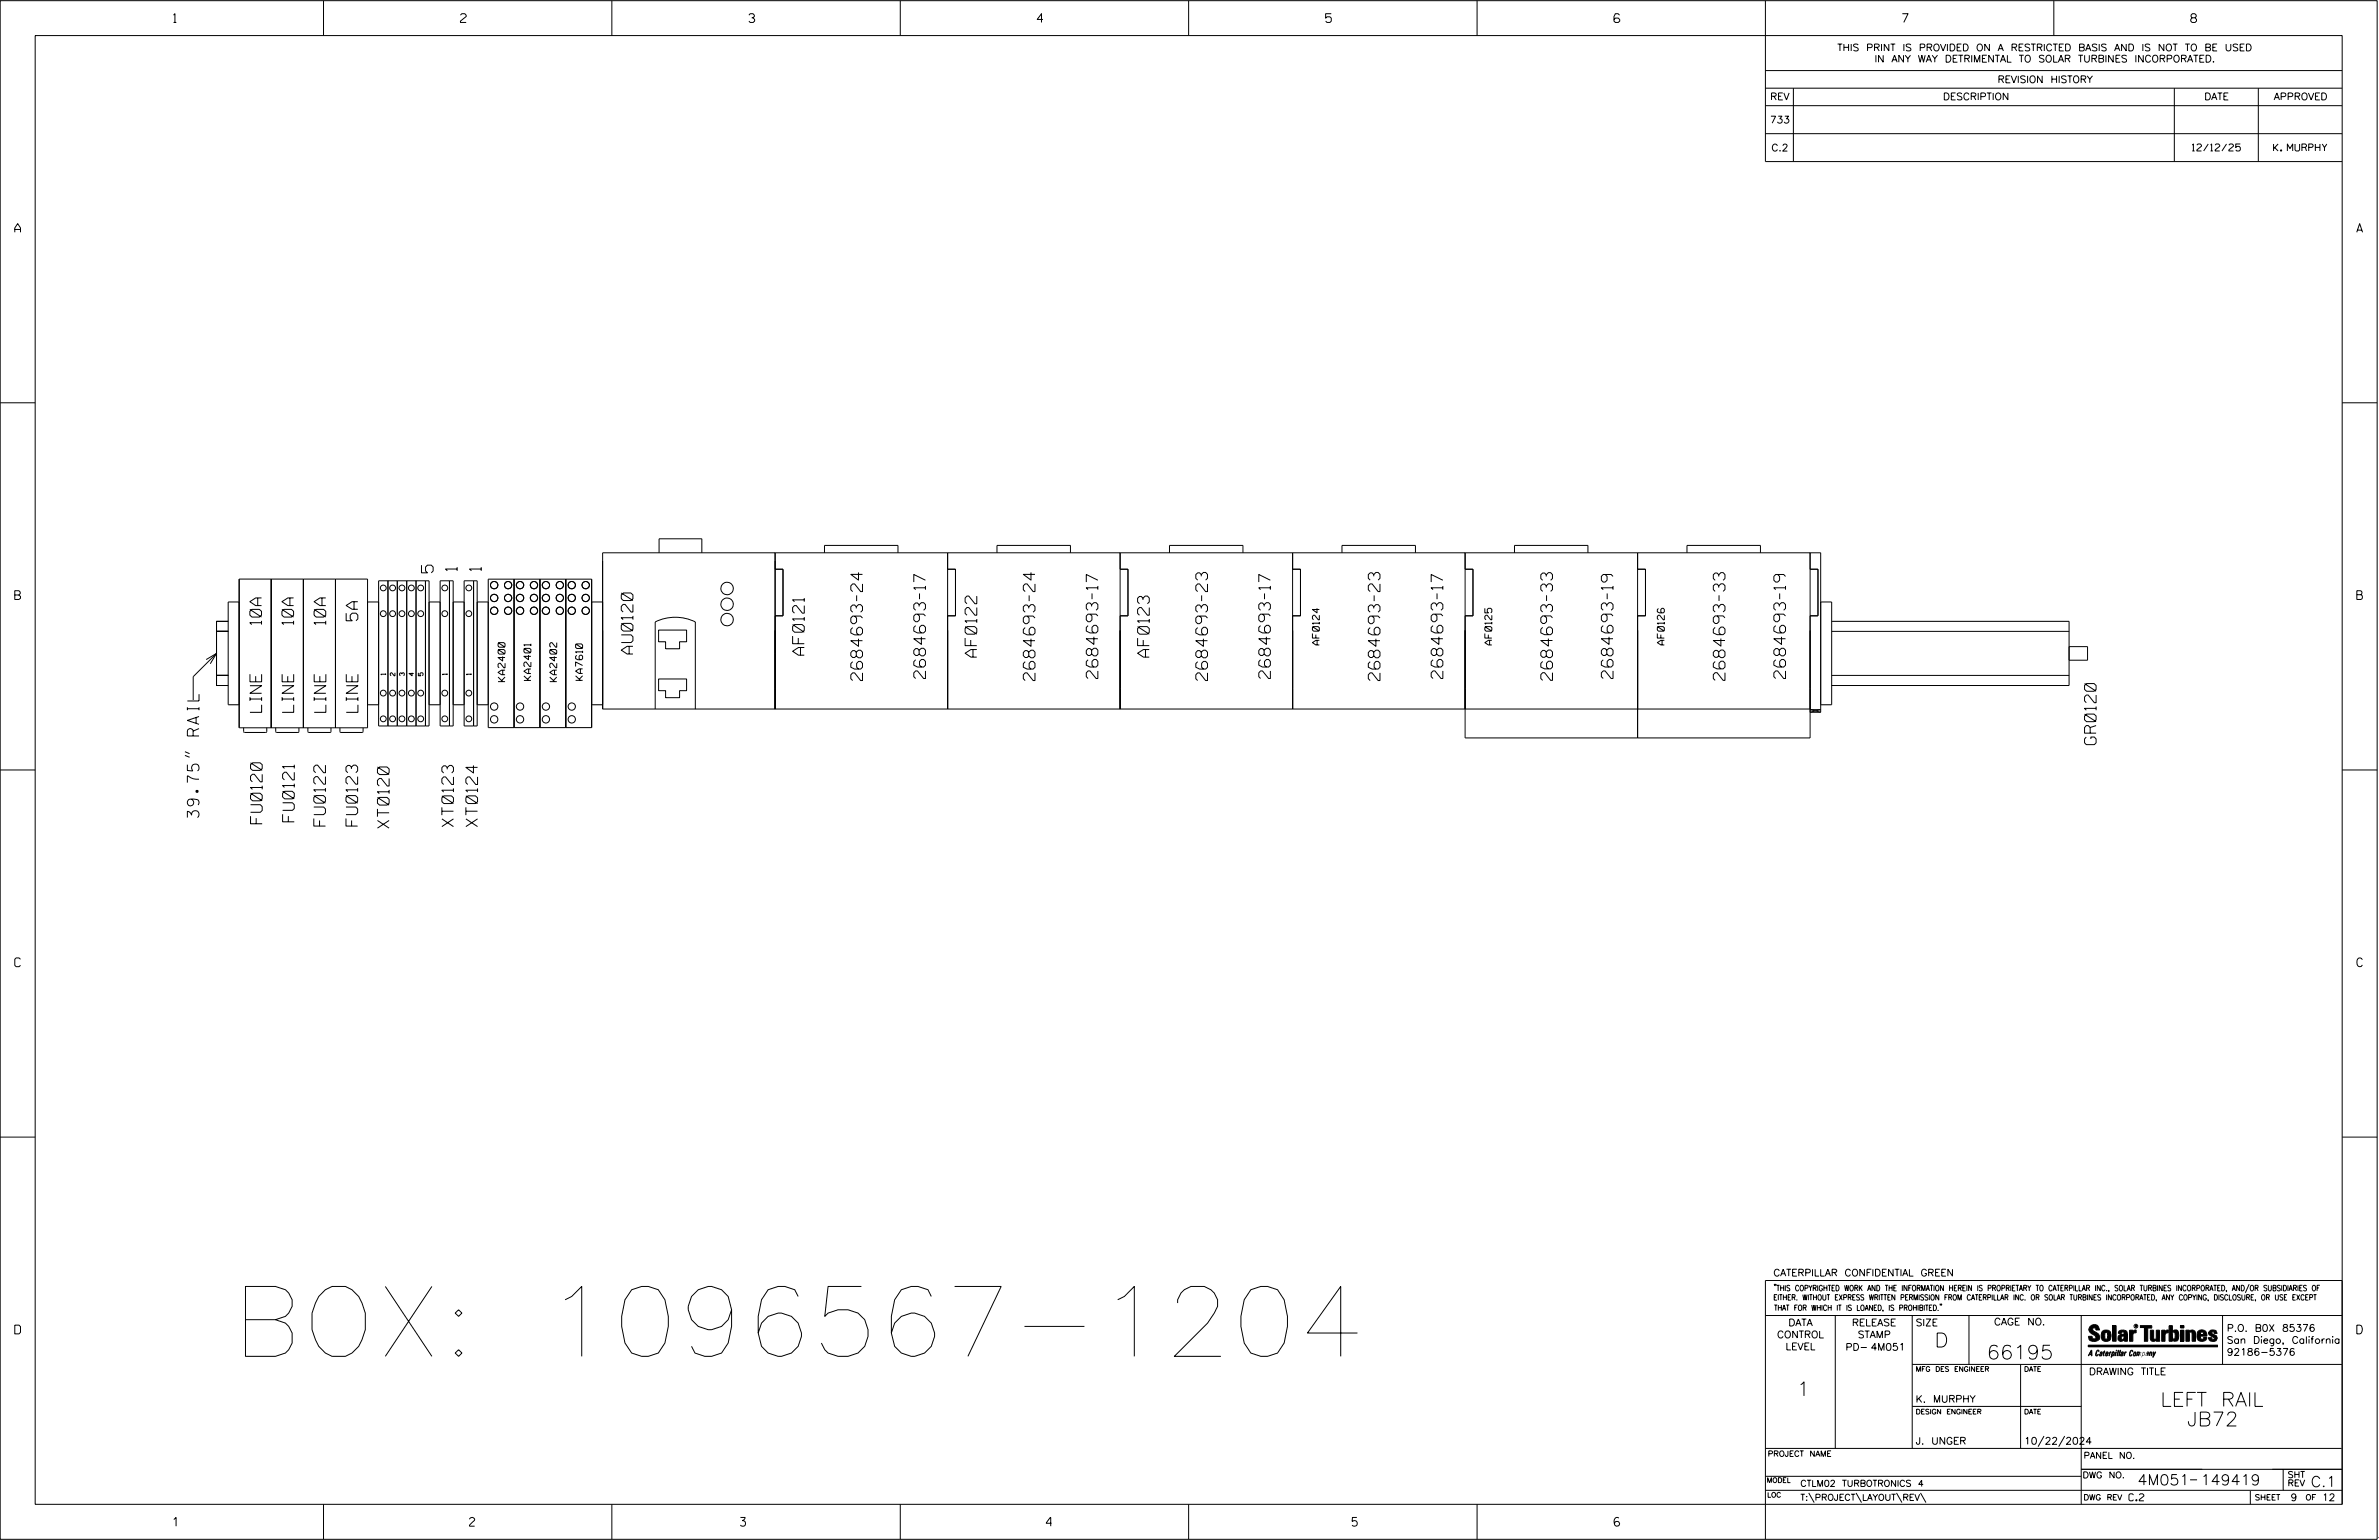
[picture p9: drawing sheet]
<svg xmlns="http://www.w3.org/2000/svg" width="864mm" height="559mm" viewBox="0 0 864 559" stroke-linecap="round" stroke-linejoin="round" font-family="sans-serif">
<defs><g id="words">
<text font-size="25.4" x="84.3" y="492.2">BOX: 1096567-1204</text>
<g font-size="5.1">
<text x="702.3" y="488.8">D</text>
<text x="721.2" y="493.2">66195</text>
<text x="652.2" y="506.5">1</text>
<text x="784.3" y="510.3">LEFT RAIL</text>
<text x="793.9" y="517.4">JB72</text>
</g>
<g font-size="4.2">
<text x="157.2" y="207.8" transform="rotate(-90 157.2 207.8)">5</text>
<text x="166" y="207.1" transform="rotate(-90 166 207.1)">1</text>
<text x="174.7" y="207.1" transform="rotate(-90 174.7 207.1)">1</text>
<text x="94.9" y="226.6" transform="rotate(-90 94.9 226.6)">10A</text>
<text x="106.6" y="226.6" transform="rotate(-90 106.6 226.6)">10A</text>
<text x="118.2" y="226.6" transform="rotate(-90 118.2 226.6)">10A</text>
<text x="129.9" y="225.3" transform="rotate(-90 129.9 225.3)">5A</text>
<text x="229.8" y="237.3" transform="rotate(-90 229.8 237.3)">AU0120</text>
<text x="291.9" y="237.7" transform="rotate(-90 291.9 237.7)">AF0121</text>
<text x="354.6" y="238.4" transform="rotate(-90 354.6 238.4)">AF0122</text>
<text x="417.2" y="238.4" transform="rotate(-90 417.2 238.4)">AF0123</text>
<text x="313.1" y="246.9" transform="rotate(-90 313.1 246.9)">2684693-24</text>
<text x="335.9" y="246.2" transform="rotate(-90 335.9 246.2)">2684693-17</text>
<text x="375.7" y="246.9" transform="rotate(-90 375.7 246.9)">2684693-24</text>
<text x="398.6" y="246.2" transform="rotate(-90 398.6 246.2)">2684693-17</text>
<text x="438.3" y="246.9" transform="rotate(-90 438.3 246.9)">2684693-23</text>
<text x="461.2" y="246.2" transform="rotate(-90 461.2 246.2)">2684693-17</text>
<text x="500.9" y="246.9" transform="rotate(-90 500.9 246.9)">2684693-23</text>
<text x="523.8" y="246.2" transform="rotate(-90 523.8 246.2)">2684693-17</text>
<text x="563.6" y="246.9" transform="rotate(-90 563.6 246.9)">2684693-33</text>
<text x="585.6" y="246.2" transform="rotate(-90 585.6 246.2)">2684693-19</text>
<text x="626.2" y="246.9" transform="rotate(-90 626.2 246.9)">2684693-33</text>
<text x="648.2" y="246.2" transform="rotate(-90 648.2 246.2)">2684693-19</text>
<text x="95" y="258.5" transform="rotate(-90 95 258.5)">LINE</text>
<text x="106.6" y="258.5" transform="rotate(-90 106.6 258.5)">LINE</text>
<text x="118.3" y="258.5" transform="rotate(-90 118.3 258.5)">LINE</text>
<text x="129.9" y="258.5" transform="rotate(-90 129.9 258.5)">LINE</text>
<text x="760.9" y="270.2" transform="rotate(-90 760.9 270.2)">GR0120</text>
<text x="72.2" y="296.7" transform="rotate(-90 72.2 296.7)">39.75&quot; RAIL</text>
<text x="95.2" y="298.9" transform="rotate(-90 95.2 298.9)">FU0120</text>
<text x="106.8" y="298.2" transform="rotate(-90 106.8 298.2)">FU0121</text>
<text x="118.2" y="299.8" transform="rotate(-90 118.2 299.8)">FU0122</text>
<text x="129.8" y="299.8" transform="rotate(-90 129.8 299.8)">FU0123</text>
<text x="164.6" y="299.9" transform="rotate(-90 164.6 299.9)">XT0123</text>
<text x="173.4" y="299.9" transform="rotate(-90 173.4 299.9)">XT0124</text>
<text x="141.2" y="300.5" transform="rotate(-90 141.2 300.5)">XT0120</text>
</g>
<g font-size="3.8">
<text x="775.9" y="538.9">4M051</text>
<text x="798.8" y="538.9">149419</text>
<text x="838.8" y="539.5">C.1</text>
</g>
<g font-size="3.2">
<text x="63" y="8.2">1</text>
<text x="167.2" y="8.2">2</text>
<text x="271.8" y="8.2">3</text>
<text x="376.5" y="8.2">4</text>
<text x="481.2" y="8.2">5</text>
<text x="690.6" y="8.2">7</text>
<text x="795.3" y="8.2">8</text>
<text x="5.4" y="84.3">A</text>
<text x="855.5" y="84.3">A</text>
<text x="5.4" y="217.5">B</text>
<text x="855.6" y="217.5">B</text>
<text x="5.4" y="350.8">C</text>
<text x="855.6" y="350.8">C</text>
<text x="5.4" y="484">D</text>
<text x="855.6" y="484">D</text>
<text x="62.8" y="553.8">1</text>
<text x="170.4" y="553.8">2</text>
<text x="268.8" y="553.8">3</text>
<text x="379.8" y="553.8">4</text>
<text x="490.8" y="553.8">5</text>
<text x="585.9" y="553.8">6</text>
</g>
<g font-size="2.5">
<text x="666.9" y="18.5">THIS PRINT IS PROVIDED ON A RESTRICTED BASIS AND IS NOT TO BE USED</text>
<text x="680.5" y="22.6">IN ANY WAY DETRIMENTAL TO SOLAR TURBINES INCORPORATED.</text>
<text x="725.1" y="30">REVISION HISTORY</text>
<text x="642.6" y="36.3">REV</text>
<text x="705.3" y="36.3">DESCRIPTION</text>
<text x="800.2" y="36.3">DATE</text>
<text x="825.4" y="36.3">APPROVED</text>
<text x="642.5" y="44.7">733</text>
<text x="643" y="54.8">C.2</text>
<text x="795.8" y="54.8">12/12/25</text>
<text x="825.3" y="54.8">K. MURPHY</text>
<text x="478.9" y="234" transform="rotate(-90 478.9 234)">AF0124</text>
<text x="541.6" y="234" transform="rotate(-90 541.6 234)">AF0125</text>
<text x="604.2" y="234" transform="rotate(-90 604.2 234)">AF0126</text>
<text x="183.3" y="247.3" transform="rotate(-90 183.3 247.3)">KA2400</text>
<text x="192.7" y="246.9" transform="rotate(-90 192.7 246.9)">KA2401</text>
<text x="202.1" y="247.3" transform="rotate(-90 202.1 247.3)">KA2402</text>
<text x="211.5" y="246.9" transform="rotate(-90 211.5 246.9)">KA7610</text>
<text x="643.8" y="463">CATERPILLAR CONFIDENTIAL GREEN</text>
<text x="645.1" y="485.5">CONTROL</text>
<text x="649.2" y="481.1">DATA</text>
<text x="672.3" y="481.1">RELEASE</text>
<text x="674.4" y="485.5">STAMP</text>
<text x="695.4" y="481.1">SIZE</text>
<text x="723.8" y="480.8">CAGE NO.</text>
<text x="808.4" y="483.1">P.O. B0X 85376</text>
<text x="648.2" y="489.8">LEVEL</text>
<text x="669.9" y="490">PD- 4M051</text>
<text x="808.4" y="487.5">San Diego, California</text>
<text x="808.4" y="491.8">92186-5376</text>
<text x="758.3" y="498.9">DRAWING TITLE</text>
<text x="695.4" y="508.9">K. MURPHY</text>
<text x="695.4" y="524.1">J. UNGER</text>
<text x="734.8" y="524.1">10/22/2024</text>
<text x="772.8" y="544.6">C.2</text>
<text x="831.5" y="544.6">9</text>
<text x="842.9" y="544.6">12</text>
</g>
<g font-size="2.3">
<text x="756.4" y="529.2">PANEL NO.</text>
<text x="653.5" y="539.4">CTLM02 TURBOTRONICS 4</text>
<text x="756" y="536.3">DWG NO.</text>
<text x="830.4" y="539.3">REV</text>
<text x="830.4" y="536.2">SHT</text>
<text x="653.5" y="544.5">T:\PROJECT\LAYOUT\REV\</text>
</g>
<g font-size="2">
<text x="643.8" y="468.4">&quot;THIS COPYRIGHTED WORK AND THE INFORMATION HEREIN IS PROPRIETARY TO CATERPILLAR INC., SOLAR TURBINES INCORPORATED, AND/OR SUBSIDIARIES OF</text>
<text x="643.8" y="471.8">EITHER. WITHOUT EXPRESS WRITTEN PERMISSION FROM CATERPILLAR INC. OR SOLAR TURBINES INCORPORATED, ANY COPYING, DISCLOSURE, OR USE EXCEPT</text>
<text x="644" y="475.6">THAT FOR WHICH IT IS LOANED, IS PROHIBITED.&quot;</text>
<text x="641.7" y="528.5">PROJECT NAME</text>
<text x="756.3" y="544.3">DWG REV</text>
<text x="818.5" y="544.3">SHEET</text>
<text x="836.9" y="544.3">OF</text>
</g>
<g font-size="1.8">
<text x="695.4" y="497.6">MFG DES ENGINEER</text>
<text x="734.8" y="497.6">DATE</text>
<text x="695.4" y="513.1">DESIGN ENGINEER</text>
<text x="734.8" y="513.1">DATE</text>
<text x="641.3" y="538">MODEL</text>
<text x="641.5" y="543.3">LOC</text>
</g>
<g font-size="1.7">
<text x="140" y="244.9" transform="rotate(-90 140 244.9)">1</text>
<text x="143.4" y="245.2" transform="rotate(-90 143.4 245.2)">2</text>
<text x="146.8" y="245.2" transform="rotate(-90 146.8 245.2)">3</text>
<text x="150.2" y="245.2" transform="rotate(-90 150.2 245.2)">4</text>
<text x="153.6" y="245.2" transform="rotate(-90 153.6 245.2)">5</text>
<text x="162.3" y="244.9" transform="rotate(-90 162.3 244.9)">1</text>
<text x="171" y="244.9" transform="rotate(-90 171 244.9)">1</text>
</g>
<text font-size=".9" x="775.1" y="481.7">R</text>
</g></defs>
<g fill="none" stroke="#000" stroke-width=".36">
<path d="M.1 .2h862.8v558.4h-862.8zM12.8 12.9h837.4v533h-837.4zM117.4 .2v12.7M222.1 .2v12.7M326.8 .2v12.7M431.5 .2v12.7M536.2 .2v12.7M587.9 5.5l-.5-.5h-1l-.5 1v1.7l.5 .4h1l.6-.4v-.6l-.6-.5h-1l-.5 .5M640.9 .2v58.4h209.3M745.6 .2v12.7M640.9 25.6h209.3M640.9 32h209.3"/>
<path d="M640.9 38.3h209.3M651 32v26.6M789.3 32v26.6M819.8 32v26.6M640.9 48.5h209.3M.1 146.2h12.7M850.2 146.2h12.7M86.8 218.4h-4v37.3h4M86.8 210.1h46.6v54h-46.6zM98.5 210.1v54M110.1 210.1v54M121.8 210.1v54"/>
<path d="M133.4 218.4h4M137.4 210.7h18.4v52.7h-18.4zM140.8 210.7v52.7M144.2 210.7v52.7M147.6 210.7v52.7M151 210.7v52.7M154.4 210.7v52.7M155.8 218.4h4M159.8 210.7h4.7v52.7h-4.7zM163.2 210.7v52.7M164.5 218.4h4M168.5 210.7h4.7v52.7h-4.7z"/>
<path d="M171.9 210.7v52.7M173.2 218.4h4M177.2 210.1h37.6v53.9h-37.6zM186.6 210.1v53.9M196 210.1v53.9M205.4 210.1v53.9M214.8 218.4h4M239.3 200.6v-5.1h15.5v5.1M281.4 200.6v56.7M281.4 206.6h2.8v16.8h-2.8M299.3 200.6v-2.7h26.7v2.7M344 206.6h2.9v16.8h-2.9"/>
<path d="M344 200.6v56.7M361.9 200.6v-2.7h26.7v2.7M406.6 206.6h2.9v16.8h-2.9M406.6 200.6v56.7M424.5 200.6v-2.7h26.7v2.7M469.2 206.6h2.9v16.8h-2.9M469.2 200.6v56.7M487.2 200.6v-2.7h26.6v2.7M531.8 206.6h2.9v16.8h-2.9M531.8 200.6v67.2h125.3v-67.2M549.8 200.6v-2.7h26.6v2.7M594.5 206.6h2.8v16.8h-2.8"/>
<path d="M594.5 200.6v67.2M612.4 200.6v-2.7h26.7v2.7M657.1 206.6h2.8v16.8h-2.8M660.9 218.4h4v37.3h-4M74.9 239.3l3.7-2.2-2.3 3.7M78.6 229.1h4.2M78.6 237.1l-8.5 8.4v8.5M82.8 225.5h-4.2v23.2h4.2M239.1 228.6h10.1v4.3h-2.5v2.5h-5.1v-2.5h-2.5zM664.9 229.1h86.2M664.9 225.5h86.2v23.2h-86.2M751.1 234.6h6.7v5h-6.7"/>
<path d="M78.6 245.1h4.2M133.4 255.7h4M155.8 255.7h4M164.5 255.7h4M173.2 255.7h4M214.8 255.7h4M237.8 257.3v-31.6a16.5 16.5 0 0 1 14.6 0v31.6M239.1 246.4h10.1v4.2h-2.5v2.6h-5.1v-2.6h-2.5zM657.1 257.3h-438.3v-56.7h442.1v57.8M657.1 257.5h3.8l-3.8 .9h3.8zM664.9 245.1h86.2M.1 279.4h12.7"/>
<path d="M67.1 274.1l1.7 .7M67.1 272.8l1.7 .7M88.4 264.1v1.3l.4 .4h7.7l.3-.4v-1.3M100.1 264.1v1.3l.3 .4h7.8l.3-.4v-1.3M111.8 264.1v1.3l.3 .4h7.7l.4-.4v-1.3M123.4 264.1v1.3l.4 .4h7.7l.3-.4v-1.3M850.2 279.4h12.7M.1 412.6h12.7M850.2 412.6h12.7M640.9 477.3h209.3M644.2 466.1l-.1 .4M644.7 466.1l-.2 .4"/>
<path d="M666.2 477.3v48.3M694.2 477.3v48.3M704.4 473.3l-.1 .4M704.8 473.3l-.1 .4M714.8 477.3v17.8M755.5 477.3v68.6M806.8 477.3v17.8M816.5 466l-1.4 3.1M850.2 464.6h-209.3v94M850.2 464.8v81.1M694.2 495.1h156M733.5 495.1v30.5"/>
<path d="M758.6 481.4a2.02 2.02 0 0 1 3.1-.1l.5 1.3h-1.3l-.2-.6-.4-.2-.6 .1-.1 .4 .4 .7a2.46 2.46 0 0 1 2.2 2.9 2.83 2.83 0 0 1-3.8 .3l-.3-1.3h1.3l.2 .7 .6 .3 .5-.2 .2-.5-.4-.6-1.9-1.2-.4-.9zM759.2 491.3h-.7l.7-1.2v1.9h.2l-.1-2.1-1.3 2.1 .5-.5h.7M761.3 490l.3-.2 .4 .3-.1 .3-.3-.4-.4 .3-.3 1.6h.4l.4-.5-.3 .6-.4 .1-.3-.4zM762.6 490.6l.5-.1-.1 1.4h-.9a.74 .74 0 0 1 .9-.8l-.3 .7-.5 .1 .2-.5 .6-.2v-.5l-.7 .2zM763 483.2a2.17 2.17 0 0 1 3.1 0l.3 1.4-.3 1.5a2.17 2.17 0 0 1-3.1 0l-.3-1.5zM763.6 490.5l.4-.4 .2 .6h-.3l-.3 .9 .2 .4-.3-.1zM764.1 483.7l.5-.4 .4 .3v2.2l-.4 .2-.5-.2zM764.6 491.1l.6 .2v-.7l-.4-.1-.4 .6-.1 .8h.6M764.6 491.1l-.1 .8h.4M764.6 482.6v.8M764.8 490.7l.4 .1v.3h-.6zM765 491.5l-.1 .4z"/>
<path d="M766 490.5l-.5 1.5zM766 490.8l.4-.3-.4 .4M766.9 481h1.3v5.7h-1.3zM767 490.8l.5 .1-.3 .8-.4 .2zM767.3 490.5h-.5l-.5 2M767.3 490.5a.8 .8 0 0 1 .2 1 .8 .8 0 0 1-.9 .4l-.1 .6M767.3 490.5l-.1 .2M768.1 490.5l-.4 1.5zM768.2 489.9h.3l-.1 .2h-.2zM769 489.9l-.5 2.1zM769.7 489.9l-.6 2.1zM770.1 491.4l.5-.3-.5 .8z"/>
<path d="M770.4 491.9h.1M770.6 491.1l.1-.4-.7 .2 .1-.3 .6-.1 .2 .3-.5 1.1M770.6 491.1a.74 .74 0 0 0-.8 .8h.6M771 484.8h-.7l-.3 .6 .4 .7 .5-.3 .1-2.4h-.8l-.1 .4h-1.2a1.71 1.71 0 0 1 1.8-1.3 1.71 1.71 0 0 1 1.6 1.4v2.8h-1.1l-.1-.6M771 484.2l-1.5 .1a1.41 1.41 0 0 0 0 2.4l.5 .1 1.1-.7M771.2 486.1h-.1M771.4 490.5l.1 .3 .4-.3-.9 1.5zM771.5 490.8h.1M773 482.7h1.2v.5l.5-.5 .7-.1v1h-.6l-.5 .4-.1 2.7h-1.2zM773.3 490.3l.6-.4 .4 .2-.1 .4-.3-.4a1.28 1.28 0 0 0-.5 1.8l.6-.4-.1 .4-.8 .1zM774.7 490.8l.5-.3a.88 .88 0 0 1 .2 .9 .88 .88 0 0 1-.7 .7l-.2-.2zM774.8 490.9h.5l-.3 1h-.3l-.2-.2z"/>
<path d="M775.2 490.5l-.1 .2M776.8 481h4.3v.9h-1.5v4.8h-1.3M776.8 490.6l-.8 .2v-.3l-.4 1.5 .8-1.3v1.3l.3-1.2M779.3 491.1h.4M779.6 490.5h.3l-.3 1.4M779.6 490.7h.2l-.1 .4M779.7 491.1l-.1 .4M779.7 491.1l-.4 .2M780.1 492l.4-1.5 .1 .3 .3-.3 .3 .2-.3 1.3v-1.3l-.7 1.3M780.6 482.7h1.2v2.7l.1 .4 .4 .3 .4-.7v-2.7h1.2l.1 4h-1.3v-.5l-1.1 .6-.7-.3-.3-.7zM781.6 492.5l1-2-.8 1.3-.2-1.3-.2 2M784.7 482.7h1.2v.5l.5-.5 .7-.1v1h-.5l-.6 .4-.1 2.7h-1.2z"/>
<path d="M787.4 481h1.2v2a1.4 1.4 0 0 1 2.2 .2l.1 1.4-.4 1.9-1.5 .1-.4-.5v-1l.5 .9 .5-.3v-2.1l-.5-.4-.5 .7v2.8h-1.2zM791.5 482.7h1.3v4h-1.3zM791.5 481h1.3v.9h-1.3zM793.5 482.7h1.3v.4l.7-.5 1.1 .2 .4 .6v3.3h-1.2l-.3-3.4-.7 .2v3.2h-1.3zM794.8 483.1h.1M797.7 483.2a1.92 1.92 0 0 1 2.4-.5 1.92 1.92 0 0 1 1 2.1h-2.3v.8l.6 .5 .5-.3v-.5h1.2a1.83 1.83 0 0 1-2.1 1.4 1.83 1.83 0 0 1-1.5-2.1zM798.8 484.2v.6M799.1 483.4h.6l.2 .8h-1.1zM804.6 482.9a1.84 1.84 0 0 0-2.9 .8 3.3 3.3 0 0 0 2.2 1.9l-.5 .5-.4-.3-.1-.4h-1.2l.1 .6a1.92 1.92 0 0 0 2.9 .4M804.9 483.8h-1.2l-.2-.6-.5 .1-.1 .3 .1 .3 1.8 .9M805.1 488.1h-47.1v.6h47.1M694.2 510.3h61.3"/>
<path d="M640.9 525.6h209.2M640.9 535.7h114.6M742 521.1l-2.2 3.8M749.5 521.1l-2.2 3.8M755.5 533.2h94.7M795 537h2.6M828.8 533.2v7.6M117.4 545.9v12.7M222.1 545.9v12.7M326.8 545.9v12.7M431.5 545.9v12.7M536.2 545.9v12.7"/>
<path d="M640.9 540.8h209.3M656.6 541.7l2 3.5M673.8 541.7l1.9 3.5M688.4 541.7l2 3.5M697.2 541.7l1.9 3.5M816.9 541v4.9M863.5 558h.1"/>
<circle cx="139.1" cy="213.4" r="1.05"/>
<circle cx="142.5" cy="213.4" r="1.05"/>
<circle cx="145.9" cy="213.4" r="1.05"/>
<circle cx="149.3" cy="213.4" r="1.05"/>
<circle cx="152.7" cy="213.4" r="1.05"/>
<circle cx="161.5" cy="213.4" r="1.05"/>
<circle cx="170.2" cy="213.4" r="1.05"/>
<circle cx="179.4" cy="212.3" r="1.33"/>
<circle cx="179.4" cy="217" r="1.33"/>
<circle cx="184.4" cy="217" r="1.32"/>
<circle cx="184.4" cy="212.3" r="1.32"/>
<circle cx="188.8" cy="212.3" r="1.32"/>
<circle cx="188.8" cy="217" r="1.32"/>
<circle cx="193.8" cy="217" r="1.32"/>
<circle cx="193.8" cy="212.3" r="1.32"/>
<circle cx="198.2" cy="217" r="1.32"/>
<circle cx="198.2" cy="212.3" r="1.32"/>
<circle cx="203.2" cy="217" r="1.32"/>
<circle cx="203.2" cy="212.3" r="1.32"/>
<circle cx="207.6" cy="217" r="1.32"/>
<circle cx="207.6" cy="212.3" r="1.32"/>
<circle cx="212.6" cy="217" r="1.33"/>
<circle cx="212.6" cy="212.3" r="1.33"/>
<circle cx="263.9" cy="213.5" r="2.26"/>
<circle cx="263.9" cy="219.2" r="2.26"/>
<circle cx="139.1" cy="222.7" r="1.06"/>
<circle cx="142.5" cy="222.7" r="1.06"/>
<circle cx="145.9" cy="222.7" r="1.06"/>
<circle cx="149.3" cy="222.7" r="1.06"/>
<circle cx="152.7" cy="222.7" r="1.06"/>
<circle cx="161.5" cy="222.7" r="1.06"/>
<circle cx="170.2" cy="222.7" r="1.06"/>
<circle cx="179.4" cy="221.6" r="1.34"/>
<circle cx="184.4" cy="221.6" r="1.33"/>
<circle cx="188.8" cy="221.6" r="1.33"/>
<circle cx="193.8" cy="221.6" r="1.33"/>
<circle cx="198.2" cy="221.6" r="1.33"/>
<circle cx="203.2" cy="221.6" r="1.33"/>
<circle cx="207.5" cy="221.6" r="1.33"/>
<circle cx="212.6" cy="221.6" r="1.34"/>
<circle cx="263.9" cy="224.8" r="2.26"/>
<circle cx="139.1" cy="251.5" r="1.06"/>
<circle cx="142.5" cy="251.5" r="1.06"/>
<circle cx="145.9" cy="251.5" r="1.06"/>
<circle cx="149.3" cy="251.5" r="1.06"/>
<circle cx="152.7" cy="251.5" r="1.06"/>
<circle cx="161.5" cy="251.5" r="1.06"/>
<circle cx="170.2" cy="251.5" r="1.06"/>
<circle cx="179.4" cy="256.4" r="1.33"/>
<circle cx="188.8" cy="256.4" r="1.32"/>
<circle cx="198.2" cy="256.4" r="1.32"/>
<circle cx="207.6" cy="256.4" r="1.32"/>
<circle cx="139.1" cy="260.8" r="1.05"/>
<circle cx="142.5" cy="260.8" r="1.06"/>
<circle cx="145.9" cy="260.8" r="1.06"/>
<circle cx="149.3" cy="260.8" r="1.05"/>
<circle cx="152.7" cy="260.8" r="1.06"/>
<circle cx="161.5" cy="260.8" r="1.05"/>
<circle cx="170.2" cy="260.8" r="1.06"/>
<circle cx="179.4" cy="261" r="1.34"/>
<circle cx="188.8" cy="261" r="1.33"/>
<circle cx="198.2" cy="261" r="1.33"/>
<circle cx="207.5" cy="261" r="1.33"/>
<circle cx="775.4" cy="481.2" r=".69"/>
</g>
<g fill="#000">
<path d="M768.1 490.5l-.4 1.5zM768.2 489.9h.3l-.1 .2h-.2zM769 489.9l-.5 2.1zM769.7 489.9l-.6 2.1zM791.5 481h1.3v.9h-1.3zM791.5 482.7h1.3v4h-1.3zM758 488.1h47.1v.6h-47.1z"/>
<path d="M759.2 489.9l-1.2 2.1 .5-.5h.7v.5h.2zM759.2 490.1v1.2h-.7z" fill-rule="evenodd"/>
<path d="M758.6 481.4a2.02 2.02 0 0 1 3.1-.1l.5 1.3h-1.3l-.2-.6-.4-.2-.6 .1-.1 .4 .4 .7a2.46 2.46 0 0 1 2.2 2.9 2.83 2.83 0 0 1-3.8 .3l-.3-1.3h1.3l.2 .7 .6 .3 .5-.2 .2-.5-.4-.6-1.9-1.2-.4-.9z" fill-rule="evenodd"/>
<path d="M761.3 490l.3-.2 .4 .3-.1 .3-.3-.4-.4 .3-.3 1.6h.4l.4-.5-.3 .6-.4 .1-.3-.4z" fill-rule="evenodd"/>
<path d="M762.6 490.6l.5-.1-.1 1.4h-.9a.74 .74 0 0 1 .9-.8l-.6 .3-.2 .5 .5-.1 .3-.6v-.5l-.7 .2z" fill-rule="evenodd"/>
<path d="M763.6 490.5l.4-.4 .2 .6h-.3l-.3 .9 .2 .4-.3-.1z" fill-rule="evenodd"/>
<path d="M764.8 490.5l.5 .3-.1 .5h-.6l.6-.2v-.3l-.4-.1-.3 1.2h.4l.3-.4-.6 .6-.3-.2v-.4z" fill-rule="evenodd"/>
<path d="M763 483.2a2.17 2.17 0 0 1 3.1 0l.3 1.4-.3 1.5a2.17 2.17 0 0 1-3.1 0l-.3-1.5zM764.1 483.7v2.1l.5 .2 .4-.2v-2.2l-.4-.3z" fill-rule="evenodd"/>
<path d="M766 490.5v.3l.4-.1-.4 .2-.5 1.1z" fill-rule="evenodd"/>
<path d="M766.8 490.5l-.5 2 .3-.6a.71 .71 0 0 0 .9-.5 .71 .71 0 0 0-.4-.9zM767 490.8l.5 .1-.3 .8-.4 .2z" fill-rule="evenodd"/>
<path d="M766.9 481h1.3v5.7h-1.3z" fill-rule="evenodd"/>
<path d="M770.1 490.6l.6-.1 .2 .3-.4 1.2-.5 .1-.2-.5 .3-.5h.5l-.7 .5v.3l.4-.1 .4-.9-.5-.2-.2 .2z" fill-rule="evenodd"/>
<path d="M769.4 482.8l-.5 1h1.2l.1-.4h.8v.8l-1.5 .1a1.41 1.41 0 0 0 0 2.4l.5 .1 1.1-.7 .1 .6h1.1v-2.8a1.79 1.79 0 0 0-2.4-1.2zM770.3 484.8h.7l-.1 1-.5 .3-.4-.7z" fill-rule="evenodd"/>
<path d="M771.4 490.5l.1 .3 .4-.3-.9 1.5z" fill-rule="evenodd"/>
<path d="M773 482.7h1.2v.5l.5-.5 .7-.1v1h-.6l-.5 .4-.1 2.7h-1.2z" fill-rule="evenodd"/>
<path d="M773.3 490.3l.6-.4 .4 .2-.1 .4-.3-.4a1.28 1.28 0 0 0-.5 1.8l.6-.4-.3 .5h-.6z" fill-rule="evenodd"/>
<path d="M774.7 490.8l-.2 1.1h.7a.96 .96 0 0 0 0-1.4zM774.8 490.9h.5l-.1 .6-.5 .4-.2-.2z" fill-rule="evenodd"/>
<path d="M776 490.5v.3l.4-.3 .2 .3 .7-.2-.3 1.4v-1.3l-.6 1.3v-1.3l-.8 1.3z" fill-rule="evenodd"/>
<path d="M776.8 481h4.3v.9h-1.5v4.8h-1.3v-4.8h-1.5z" fill-rule="evenodd"/>
<path d="M777.9 490.5l-.5 2 .3-.6a.71 .71 0 0 0 .9-.5 .71 .71 0 0 0-.4-.9zM778.1 490.8l.3-.1 .1 .4-.5 .8-.2-.5z" fill-rule="evenodd"/>
<path d="M779.3 490.6l.6-.1-.3 1.5-.7-.1a.67 .67 0 0 1 .8-.8l-.6 .3-.1 .5 .4-.1 .4-.9-.4-.2-.3 .2z" fill-rule="evenodd"/>
<path d="M780.5 490.5l.1 .3 .3-.3 .3 .2-.3 1.3v-1.3l-.8 1.3z" fill-rule="evenodd"/>
<path d="M780.6 482.7h1.2v2.7l.1 .4 .4 .3 .4-.7v-2.7h1.2l.1 4h-1.3v-.5l-1.1 .6-.7-.3-.3-.7z" fill-rule="evenodd"/>
<path d="M781.6 490.5l.2 1.3 .8-1.3-1.2 2z" fill-rule="evenodd"/>
<path d="M784.7 482.7h1.2v.5l.5-.5 .7-.1v1h-.5l-.6 .4-.1 2.7h-1.2z" fill-rule="evenodd"/>
<path d="M787.4 481h1.2v2a1.4 1.4 0 0 1 2.2 .2l.1 1.4-.4 1.9-1.5 .1-.4-.5v-1l.5 .9 .5-.3v-2.1l-.5-.4-.5 .7v2.8h-1.2z" fill-rule="evenodd"/>
<path d="M793.5 482.7h1.3v.4a1.29 1.29 0 0 1 2.2 .3v3.3h-1.2l-.3-3.4-.7 .2v3.2h-1.3z" fill-rule="evenodd"/>
<path d="M797.7 483.2a1.92 1.92 0 0 1 2.4-.5 1.92 1.92 0 0 1 1 2.1h-2.3v.8l.6 .5 .5-.3v-.5h1.2a1.83 1.83 0 0 1-2.1 1.4 1.83 1.83 0 0 1-1.5-2.1zM799.1 483.4l-.3 .8h1.1l-.2-.8z" fill-rule="evenodd"/>
<path d="M801.9 483.2a1.94 1.94 0 0 1 3 .1v.5h-1.2l-.2-.6-.5 .1-.1 .3 .1 .3 1.8 .9a1.2 1.2 0 0 1 .1 1.3 1.2 1.2 0 0 1-1.2 .7l-1.6-.4-.4-1h1.2l.1 .4 .4 .3 .5-.5a3.3 3.3 0 0 1-2.2-1.9z" fill-rule="evenodd"/>
<circle cx="761.4" cy="492" r=".07"/>
<circle cx="762.2" cy="485.1" r=".07"/>
<circle cx="769.3" cy="492" r=".07"/>
<circle cx="773.1" cy="486.7" r=".07"/>
<circle cx="791.5" cy="486.7" r=".07"/>
<circle cx="791.5" cy="481" r=".07"/>
<circle cx="794.8" cy="486.7" r=".07"/>
</g>
<use href="#words"/>
</svg>
